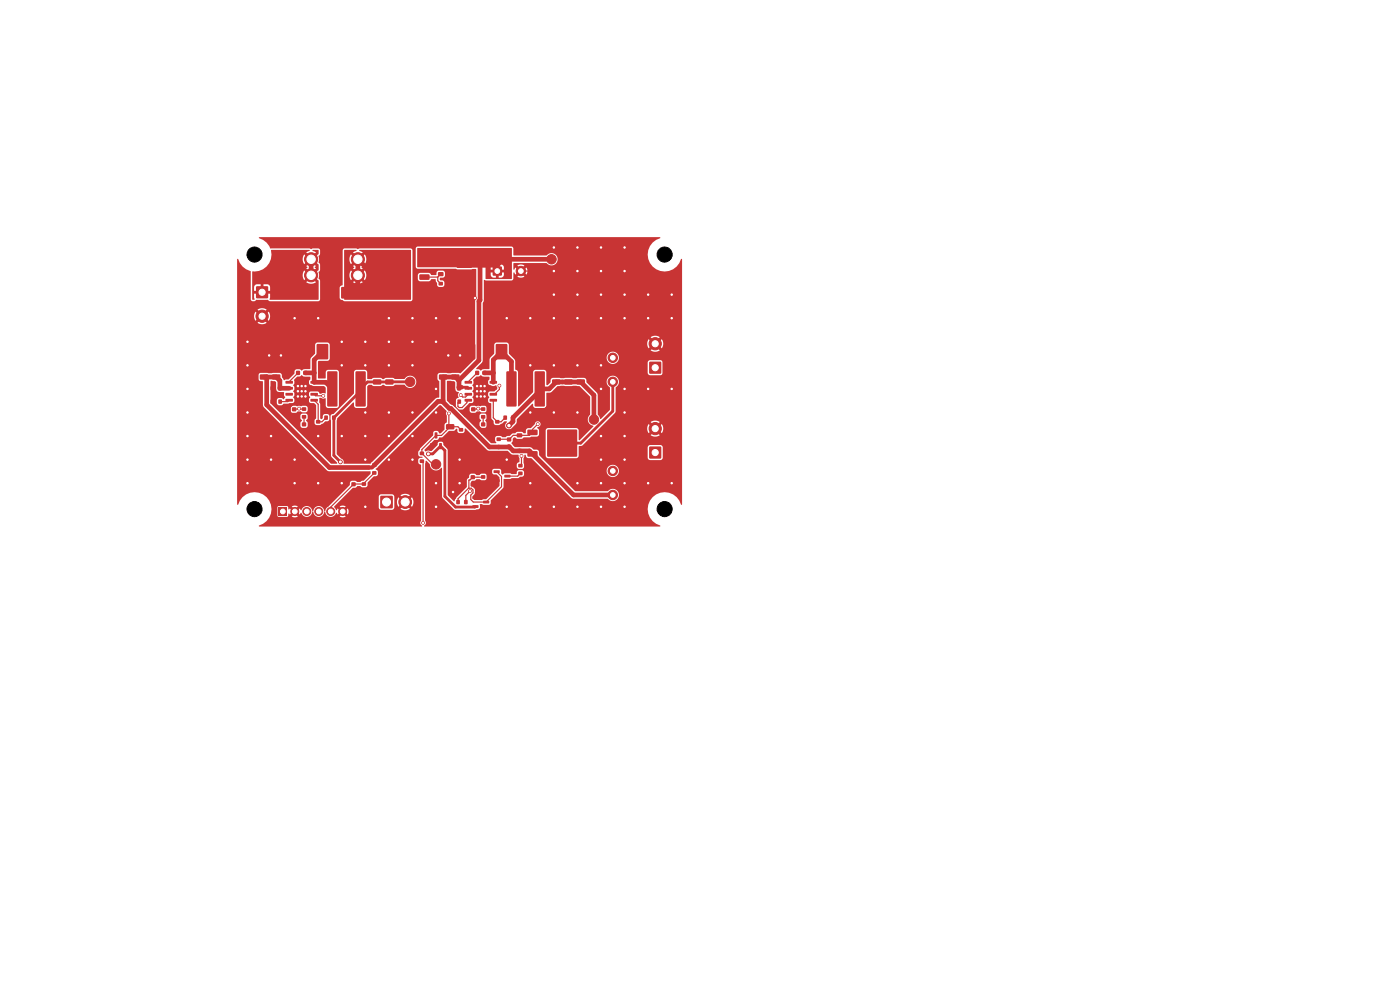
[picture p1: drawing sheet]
<svg xmlns="http://www.w3.org/2000/svg" width="297mm" height="210mm" viewBox="0 0 297 210" stroke-linecap="round" stroke-linejoin="round" font-family="sans-serif">
<g fill="#c83434">
<path d="M102.1 89.6h.8v.8h-.8z"/>
<path d="M102.1 91.2h.8v.8h-.8z"/>
<path d="M89.1 97.5h.8v.7h-.8z"/>
<path d="M89.1 95.8h.8v.7h-.8z"/>
</g>
<circle cx="126" cy="89" r="1" fill="#c83434" stroke="#c83434" stroke-width=".21"/>
<g fill="#c83434">
<path d="M69.5 78.8h1.8l.3 .1v7.1l-.2 .2-1.8 .1-.2-.2z"/>
<path d="M75.5 78.8h1.8l.3 .1v7.1l-.2 .2-1.8 .1-.2-.2z"/>
<path d="M102.1 86.4h.8v.7h-.8z"/>
<path d="M102.1 88.1h.8v.7h-.8z"/>
<path d="M93 54.5h1v.7h-1z"/>
<path d="M93 57.8h1v.7h-1z"/>
<path d="M64.1 86.4h.8v.7h-.8z"/>
<path d="M64.1 88.1h.8v.7h-.8z"/>
<path d="M79 98.3h.8v.7h-.8z"/>
<path d="M79 100h.8v.7h-.8z"/>
<path d="M54.4 60.8h2.4v2.4h-2.4z"/>
</g>
<g fill="#c83434" stroke="#c83434" stroke-width=".21">
<circle cx="55.6" cy="67.1" r="1.3"/>
<circle cx="130" cy="81" r="1"/>
<circle cx="130" cy="75.9" r="1"/>
</g>
<g fill="#c83434">
<path d="M109.7 95.3h1v.7h-1z"/>
<path d="M109.7 92h1v.7h-1z"/>
<path d="M111.9 91.2l2-.1 .2 .3-.1 .8-.2 .1h-1.8l-.1-.2z"/>
<path d="M116.1 91.2h6.3v5.6h-6.3z"/>
<path d="M111.9 95.8l2-.1 .2 .2-.1 .8-.2 .2h-1.8l-.1-.3z"/>
<path d="M107.5 78.8h1.8l.3 .1v7.1l-.2 .2-1.7 .1-.3-.2z"/>
<path d="M113.5 78.8h1.9l.2 .1v7.1l-.2 .2-1.8 .1-.2-.2z"/>
<path d="M117.2 80.5h1.5l.2 .2v.7l-.3 .2h-1.3l-.2-.2z"/>
<path d="M117.2 83.5l1.5-.1 .2 .3v.7l-.3 .2-1.3-.1-.2-.2z"/>
<path d="M137.8 76.8h2.4v2.4h-2.4z"/>
</g>
<circle cx="139" cy="72.9" r="1.3" fill="#c83434" stroke="#c83434" stroke-width=".21"/>
<g fill="#c83434">
<path d="M97.4 90.8h.8v.7h-.8z"/>
<path d="M97.4 92.5h.8v.7h-.8z"/>
</g>
<g fill="#c83434" stroke="#c83434" stroke-width=".21">
<circle cx="92.5" cy="98.5" r="1"/>
<circle cx="130" cy="105" r="1"/>
<circle cx="130" cy="99.9" r="1"/>
</g>
<g fill="#c83434">
<path d="M67.1 89.1h.8v.7h-.8z"/>
<path d="M67.1 90.8h.8v.7h-.8z"/>
<path d="M100 86.4h.8v.8h-.8z"/>
<path d="M100 88h.8v.8h-.8z"/>
<path d="M72.4 60.9h3.2v2.4h-3.2z"/>
<path d="M72.4 67.7h3.2v2.4h-3.2z"/>
<path d="M67.2 73h2.4v3.2h-2.4z"/>
<path d="M60.4 73h2.4v3.2h-2.4z"/>
<path d="M95.8 79.5l1.5-.1 .2 .3v.7l-.2 .2-1.4-.1-.2-.2z"/>
<path d="M95.8 76.5h1.5l.2 .2v.7l-.2 .2h-1.4l-.2-.2z"/>
<path d="M57.8 79.5l1.5-.1 .2 .3v.7l-.3 .2-1.3-.1-.2-.2z"/>
<path d="M57.8 76.5h1.5l.2 .2v.7l-.3 .2h-1.3l-.2-.2z"/>
<path d="M97 82h.8v.8h-.8z"/>
<path d="M95.4 82h.8v.8h-.8z"/>
<path d="M100.2 105.3h1.2l.1 .5h-1.2z"/>
<path d="M100.2 107.2h1.2l.1 .5h-1.2z"/>
<path d="M102.5 106.2h1.2l.1 .5-1.2 .1z"/>
<path d="M91.3 94l.5 .1v1.2l-.5-.1z"/>
<path d="M93.2 94l.5 .1v1.2l-.5-.1z"/>
<path d="M92.2 91.7l.6 .1-.1 1.2-.5-.1z"/>
<path d="M62 86.4h.8v.8h-.8z"/>
<path d="M62 88h.8v.8h-.8z"/>
<path d="M97.1 84.8h.7v.8h-.7z"/>
<path d="M95.4 84.8h.7v.8h-.7z"/>
<path d="M64.1 89.6h.8v.8h-.8z"/>
<path d="M64.1 91.2h.8v.8h-.8z"/>
<path d="M59.1 84.8h.7v.8h-.7z"/>
<path d="M57.4 84.8h.7v.8h-.7z"/>
<path d="M89 58.3l2-.1 .1 .2v.8l-.2 .2h-1.8l-.2-.3z"/>
<path d="M80.6 53.7h6.3v5.6h-6.3z"/>
<path d="M89 53.7l2-.1 .1 .3v.8l-.2 .1h-1.8l-.2-.2z"/>
<path d="M70.5 88.2h.7v.8h-.7z"/>
<path d="M68.8 88.2h.7v.8h-.7z"/>
<path d="M74.6 102.3h.8v.8h-.8z"/>
<path d="M74.6 103.9h.8v.8h-.8z"/>
<path d="M76.8 102.3h.8v.7h-.8z"/>
<path d="M76.8 104h.8v.7h-.8z"/>
<path d="M102.1 100.8h.8v.7h-.8z"/>
<path d="M102.1 102.5h.8v.7h-.8z"/>
<path d="M55.2 79.5l1.5-.1 .2 .3v.7l-.2 .2-1.4-.1-.2-.2z"/>
<path d="M55.2 76.5h1.5l.2 .2v.7l-.2 .2h-1.4l-.2-.2z"/>
<path d="M108.5 88.2h.7v.8h-.7z"/>
<path d="M106.8 88.2h.7v.8h-.7z"/>
<path d="M79.2 80.5h1.5l.2 .2v.7l-.3 .2h-1.3l-.2-.2z"/>
<path d="M79.2 83.5l1.5-.1 .2 .3v.7l-.3 .2-1.3-.1-.2-.2z"/>
</g>
<g fill="#c83434" stroke="#c83434" stroke-width=".21">
<circle cx="66" cy="55" r="1.39"/>
<circle cx="66" cy="58.4" r="1.39"/>
<circle cx="75.9" cy="55" r="1.39"/>
<circle cx="75.9" cy="58.4" r="1.39"/>
</g>
<g fill="#c83434">
<path d="M110 100.1h.8v.7h-.8z"/>
<path d="M110 98.4h.8v.7h-.8z"/>
<path d="M96.9 54.4h3.2v2.4h-3.2z"/>
<path d="M96.9 61.2h3.2v2.4h-3.2z"/>
</g>
<circle cx="117" cy="55" r="1" fill="#c83434" stroke="#c83434" stroke-width=".21"/>
<path d="M80.7 105.2h2.6v2.6h-2.6z" fill="#c83434"/>
<circle cx="86" cy="106.5" r="1.35" fill="#c83434" stroke="#c83434" stroke-width=".21"/>
<g fill="#c83434">
<path d="M119.8 80.5h1.5l.2 .2v.7l-.3 .2h-1.3l-.2-.2z"/>
<path d="M119.8 83.5l1.5-.1 .2 .3v.7l-.3 .2-1.3-.1-.2-.2z"/>
<path d="M104.7 99.8h1.2l.1 .5h-1.2z"/>
<path d="M104.7 101.7h1.2l.1 .5h-1.2z"/>
<path d="M107 100.7h1.2l.1 .5-1.2 .1z"/>
<path d="M122.4 80.5h1.5l.2 .2v.7l-.2 .2h-1.4l-.2-.2z"/>
<path d="M122.4 83.5l1.5-.1 .2 .3v.7l-.2 .2-1.4-.1-.2-.2z"/>
<path d="M104.6 56.6h1.8v1.8h-1.8z"/>
</g>
<circle cx="110.5" cy="57.5" r="1" fill="#c83434" stroke="#c83434" stroke-width=".21"/>
<g fill="#c83434">
<path d="M59 82h.8v.8h-.8z"/>
<path d="M57.4 82h.8v.8h-.8z"/>
<path d="M60.6 80.8h1.5v.5l-1.5 .1z"/>
<path d="M60.6 82.1h1.5v.5l-1.5 .1z"/>
<path d="M60.6 83.4l1.5-.1v.5l-1.5 .1z"/>
<path d="M60.6 84.6h1.5v.5l-1.5 .1z"/>
<path d="M65.9 84.6h1.5v.5l-1.5 .1z"/>
<path d="M65.9 83.4l1.5-.1v.5l-1.5 .1z"/>
<path d="M65.9 82.1h1.5v.5l-1.5 .1z"/>
<path d="M65.9 80.8h1.5v.5l-1.5 .1z"/>
<path d="M62.6 81.3h2.8v3.4h-2.8z"/>
<path d="M107.6 94.4h.8v.8h-.8z"/>
<path d="M107.6 92.8h.8v.8h-.8z"/>
<path d="M93.2 79.5l1.5-.1 .2 .3v.7l-.2 .2-1.4-.1-.2-.2z"/>
<path d="M93.2 76.5h1.5l.2 .2v.7l-.2 .2h-1.4l-.2-.2z"/>
<path d="M105.1 89.1h.8v.7h-.8z"/>
<path d="M105.1 90.8h.8v.7h-.8z"/>
<path d="M62.8 78.7h.8v.8h-.8z"/>
<path d="M64.4 78.7h.8v.8h-.8z"/>
<path d="M99.9 100.8h.8v.8h-.8z"/>
<path d="M99.9 102.4h.8v.8h-.8z"/>
<path d="M105.2 73h2.4v3.2h-2.4z"/>
<path d="M98.4 73h2.4v3.2h-2.4z"/>
<path d="M59.2 107.7h1.7v1.7h-1.7z"/>
</g>
<g fill="#c83434" stroke="#c83434" stroke-width=".21">
<circle cx="62.5" cy="108.5" r=".85"/>
<circle cx="65.1" cy="108.5" r=".85"/>
<circle cx="67.6" cy="108.5" r=".85"/>
<circle cx="70.2" cy="108.5" r=".85"/>
<circle cx="72.7" cy="108.5" r=".85"/>
</g>
<g fill="#c83434">
<path d="M98.6 80.8h1.5v.5l-1.5 .1z"/>
<path d="M98.6 82.1h1.5v.5l-1.5 .1z"/>
<path d="M98.6 83.4l1.5-.1v.5l-1.5 .1z"/>
<path d="M98.6 84.6h1.5v.5l-1.5 .1z"/>
<path d="M103.9 84.6h1.5v.5l-1.5 .1z"/>
<path d="M103.9 83.4l1.5-.1v.5l-1.5 .1z"/>
<path d="M103.9 82.1h1.5v.5l-1.5 .1z"/>
<path d="M103.9 80.8h1.5v.5l-1.5 .1z"/>
<path d="M100.6 81.3h2.8v3.4h-2.8z"/>
</g>
<circle cx="87" cy="81" r="1" fill="#c83434" stroke="#c83434" stroke-width=".21"/>
<g fill="#c83434">
<path d="M100.8 78.7h.8v.8h-.8z"/>
<path d="M102.4 78.7h.8v.8h-.8z"/>
<path d="M137.8 94.8h2.4v2.4h-2.4z"/>
</g>
<circle cx="139" cy="90.9" r="1.3" fill="#c83434" stroke="#c83434" stroke-width=".21"/>
<g fill="#c83434">
<path d="M94.7 90h1.5l.2 .2v.7l-.2 .2h-1.4l-.2-.2z"/>
<path d="M94.7 93l1.5-.1 .2 .3v.7l-.2 .2-1.4-.1-.2-.2z"/>
<path d="M93.1 59.8h.8v.7h-.8z"/>
<path d="M93.1 61.5h.8v.7h-.8z"/>
<path d="M105.4 92.8h.8v.7h-.8z"/>
<path d="M105.4 94.5h.8v.7h-.8z"/>
<path d="M81.8 80.5h1.5l.2 .2v.7l-.3 .2h-1.3l-.2-.2z"/>
<path d="M81.8 83.5l1.5-.1 .2 .3v.7l-.3 .2-1.3-.1-.2-.2z"/>
</g>
<circle cx="117" cy="60" r="1" fill="#c83434" stroke="#c83434" stroke-width=".21"/>
<g fill="#c83434">
<path d="M98.5 106.1h.7v.8h-.7z"/>
<path d="M96.8 106.1h.7v.8h-.7z"/>
</g>
<g fill="#c83434" stroke="#c83434" stroke-width=".21">
<circle cx="127.5" cy="52.5" r=".3"/>
<circle cx="122.5" cy="67.5" r=".3"/>
<circle cx="117.5" cy="107.5" r=".3"/>
<circle cx="92.5" cy="87.5" r=".3"/>
<circle cx="82.5" cy="87.5" r=".3"/>
<circle cx="112.5" cy="102.5" r=".3"/>
<circle cx="122.5" cy="52.5" r=".3"/>
<circle cx="107.5" cy="97.5" r=".3"/>
<circle cx="122.5" cy="62.5" r=".3"/>
<circle cx="137.5" cy="102.5" r=".3"/>
<circle cx="101.2" cy="83" r=".3"/>
<circle cx="101.2" cy="84.1" r=".3"/>
<circle cx="122.5" cy="87.5" r=".3"/>
<circle cx="132.5" cy="97.5" r=".3"/>
<circle cx="63.2" cy="83" r=".3"/>
<circle cx="127.5" cy="82.5" r=".3"/>
<circle cx="87.5" cy="72.5" r=".3"/>
<circle cx="100.8" cy="63.2" r=".3"/>
<circle cx="72.5" cy="72.5" r=".3"/>
<circle cx="132.5" cy="102.5" r=".3"/>
<circle cx="122.5" cy="107.5" r=".3"/>
<circle cx="62.5" cy="102.5" r=".3"/>
<circle cx="67.5" cy="92.5" r=".3"/>
<circle cx="97.5" cy="102.5" r=".3"/>
<circle cx="82.5" cy="72.5" r=".3"/>
<circle cx="77.5" cy="72.5" r=".3"/>
<circle cx="122.5" cy="57.5" r=".3"/>
<circle cx="127.5" cy="97.5" r=".3"/>
<circle cx="72.5" cy="92.5" r=".3"/>
<circle cx="52.5" cy="82.5" r=".3"/>
<circle cx="77.5" cy="92.5" r=".3"/>
<circle cx="132.5" cy="92.5" r=".3"/>
<circle cx="63.2" cy="84.1" r=".3"/>
<circle cx="52.5" cy="87.5" r=".3"/>
<circle cx="64.8" cy="81.9" r=".3"/>
<circle cx="132.5" cy="87.5" r=".3"/>
<circle cx="132.5" cy="57.5" r=".3"/>
<circle cx="102" cy="81.9" r=".3"/>
<circle cx="67.5" cy="102.5" r=".3"/>
<circle cx="127.5" cy="62.5" r=".3"/>
<circle cx="57.1" cy="75.4" r=".3"/>
<circle cx="137.5" cy="82.5" r=".3"/>
<circle cx="87.5" cy="97.5" r=".3"/>
<circle cx="137.5" cy="67.5" r=".3"/>
<circle cx="57.5" cy="92.5" r=".3"/>
<circle cx="117.5" cy="52.5" r=".3"/>
<circle cx="102.8" cy="84.1" r=".3"/>
<circle cx="52.5" cy="92.5" r=".3"/>
<circle cx="102" cy="83" r=".3"/>
<circle cx="64" cy="83" r=".3"/>
<circle cx="102" cy="84.1" r=".3"/>
<circle cx="112.5" cy="67.5" r=".3"/>
<circle cx="142.5" cy="67.5" r=".3"/>
<circle cx="64.8" cy="83" r=".3"/>
<circle cx="132.5" cy="67.5" r=".3"/>
<circle cx="64.8" cy="84.1" r=".3"/>
<circle cx="63.2" cy="81.9" r=".3"/>
<circle cx="127.5" cy="67.5" r=".3"/>
<circle cx="92.5" cy="82.5" r=".3"/>
<circle cx="122.5" cy="77.5" r=".3"/>
<circle cx="117.5" cy="77.5" r=".3"/>
<circle cx="87.5" cy="92.5" r=".3"/>
<circle cx="57.5" cy="97.5" r=".3"/>
<circle cx="107.5" cy="107.5" r=".3"/>
<circle cx="127.5" cy="107.5" r=".3"/>
<circle cx="77.5" cy="97.5" r=".3"/>
<circle cx="95.1" cy="75.4" r=".3"/>
<circle cx="92.5" cy="72.5" r=".3"/>
<circle cx="72.5" cy="102.5" r=".3"/>
<circle cx="117.5" cy="62.5" r=".3"/>
<circle cx="107.5" cy="67.5" r=".3"/>
<circle cx="52.5" cy="97.5" r=".3"/>
<circle cx="132.5" cy="82.5" r=".3"/>
<circle cx="132.5" cy="62.5" r=".3"/>
<circle cx="52.5" cy="77.5" r=".3"/>
<circle cx="127.5" cy="92.5" r=".3"/>
<circle cx="112.5" cy="77.5" r=".3"/>
<circle cx="72.5" cy="77.5" r=".3"/>
<circle cx="102.8" cy="81.9" r=".3"/>
<circle cx="127.5" cy="57.5" r=".3"/>
<circle cx="59.6" cy="75.4" r=".3"/>
<circle cx="82.5" cy="97.5" r=".3"/>
<circle cx="96.1" cy="104.4" r=".3"/>
<circle cx="64" cy="81.9" r=".3"/>
<circle cx="52.5" cy="102.5" r=".3"/>
<circle cx="142.5" cy="102.5" r=".3"/>
<circle cx="142.5" cy="82.5" r=".3"/>
<circle cx="82.5" cy="92.5" r=".3"/>
<circle cx="142.5" cy="62.5" r=".3"/>
<circle cx="132.5" cy="107.5" r=".3"/>
<circle cx="92.5" cy="102.5" r=".3"/>
<circle cx="62.5" cy="97.5" r=".3"/>
<circle cx="64" cy="84.1" r=".3"/>
<circle cx="77.5" cy="87.5" r=".3"/>
<circle cx="102.8" cy="83" r=".3"/>
<circle cx="101.2" cy="81.9" r=".3"/>
<circle cx="97.6" cy="75.4" r=".3"/>
<circle cx="127.5" cy="102.5" r=".3"/>
<circle cx="92.5" cy="107.5" r=".3"/>
<circle cx="122.5" cy="102.5" r=".3"/>
<circle cx="52.5" cy="72.5" r=".3"/>
<circle cx="117.5" cy="67.5" r=".3"/>
<circle cx="77.5" cy="77.5" r=".3"/>
<circle cx="77.5" cy="107.5" r=".3"/>
<circle cx="132.5" cy="52.5" r=".3"/>
<circle cx="82.5" cy="67.5" r=".3"/>
<circle cx="87.5" cy="67.5" r=".3"/>
<circle cx="97.5" cy="67.5" r=".3"/>
<circle cx="67.5" cy="67.5" r=".3"/>
<circle cx="82.5" cy="77.5" r=".3"/>
<circle cx="117.5" cy="87.5" r=".3"/>
<circle cx="117.5" cy="57.5" r=".3"/>
<circle cx="92.5" cy="67.5" r=".3"/>
<circle cx="97.5" cy="97.5" r=".3"/>
<circle cx="62.5" cy="67.5" r=".3"/>
<circle cx="127.5" cy="77.5" r=".3"/>
<circle cx="137.5" cy="62.5" r=".3"/>
<circle cx="87.5" cy="77.5" r=".3"/>
<circle cx="112.5" cy="87.5" r=".3"/>
<circle cx="87.5" cy="87.5" r=".3"/>
<circle cx="112.5" cy="107.5" r=".3"/>
<circle cx="89.8" cy="110.9" r=".3"/>
<circle cx="97.7" cy="83.8" r=".3"/>
<circle cx="95.2" cy="87.7" r=".3"/>
<circle cx="108" cy="90.3" r=".5"/>
<circle cx="72.2" cy="98" r=".4"/>
<circle cx="90.9" cy="96.3" r=".4"/>
<circle cx="105.9" cy="81.8" r=".3"/>
<circle cx="101.5" cy="86.7" r=".3"/>
<circle cx="68.6" cy="84" r=".3"/>
<circle cx="63.5" cy="86.7" r=".3"/>
<circle cx="110.6" cy="96.7" r=".3"/>
<circle cx="114.1" cy="90" r=".3"/>
<circle cx="99.7" cy="104.2" r=".3"/>
</g>
<g fill="none" stroke="#c83434" stroke-width=".25">
<path d="M90 58.8h2.9M92.9 58.8v.7l.6 .7M93.5 58.2l-.6 .6M110.5 57.5h4l2.5 2.5M55.6 67.1l1.5 1.5v7.3l-2.4 2.4v22.4l7.8 7.8M63.2 79.1l-1.9 2M74 68.9h-6.7l-5.7 5.7h-1.2l-.8 .8v.6l-1 1M93.5 61.8h4.4l1.4 1.4h1.5M95.1 75.4v.5l-8.1 8.1h-7M98.5 72.6l-.9 .8v2.6l-1 1M98.5 72.6l1.1 1.1v.9M98.5 62.4v10.2"/>
<path d="M101.2 79.1l-1.9 2M139 72.9l1.7 1.7v14.6l-1.7 1.7M57.8 85.1l1.3 1.3h2.5M57.8 82.4v2.8M61.3 84.9l-.2 .3h-1.7M61.6 86.4v1.1l.8 .9v1.1l2.1 2.1 .4-.5h2.6M63.2 81.9v1.1M63.2 84.1v.7l-1.6 1.6M63.5 86.7v.1M64.5 86.8h-2.1M64.5 88.4v1.6M64.8 83v1.1"/>
<path d="M64.8 81.9l.5 .5h1.4M66.7 83.6l.3 .4h1.6M66.7 84.9l.8 .9v3.7h.8l.9-.9M89.5 97.8l.3 .3v12.8M91.6 94.6l1.1-1.1h4.4l.7-.7 5.6 5.6v3.6M95.2 87.7v3.1M95.5 93.5v10.3l.6 .6M95.8 82.4v3.1l2.9 2.9h1.7v.8l2.2 2.2M97.8 91.2l-.7-.7h-1.6l-1.8 1.9h-1.2l-3 2.9v.9l2.3 2.3h.7M99.3 83.6l-.5 .6h-.6l-.5-.4M99.3 84.9l-.2 .3v.2l-1.1 1.1h-.6l-.3-.3v-.7l.3-.3M101.5 86.7v.1"/>
<path d="M102 81.9v1.1M102.5 88.4v1.6M102.5 86.8h-2.1M102.8 83v1.1l.5 .6v6.4M102.8 81.9l.5 .5h1.4M104.7 84.9v3.7l.8 .9h.8l.9-.9M105.9 81.8v.8l-1 1h-.2M110.6 96.7v1.8l-.2 .3M114.1 90l-1.1 1.1v.6l-.7 .7h-3.4l-.9 .8h-2.2M123.2 84h-5.2v.3l-6.9 6.9-8.3-.1-.3 .5M75 104.3h.8M75.8 104.3h1.4"/>
<path d="M75.8 104.3v1.1l-3.1 3.1M79.4 100.3l-2.2 2.4h-2.2l-4.8 4.9v.9M99.7 104.2l-.9 .9v1.4M100.3 102.8l1.1 1.1M101.4 103.9l-.5 .6v1.1M102.5 101.2h-2.2l-.6 .6h-.2v1.8M103.4 102l-2 1.9M103.4 102h2M105.4 100.1l1 1v2.1l-3.3 3.3h-2.7l-.5-.5v-1l.4-.4v-.7l-.3-.3h-.6l-2.2 2.2v.7M110.4 100.4l-.6 .6h-2.2"/>
</g>
<g fill="none" stroke="#c83434" stroke-width="1">
<path d="M66 55v3.4M83.7 56.5h-6.3l-1.5-1.5v5.2l-1.9 1.9M90 54.2h2.9l.6 .7h4.3l1.3 1.4h6.4M101.8 56.3v7.4l-.2 .2v12.5l-4.3 4.3M105.5 56.3v1.2M117 55h-10.3l-1.2 1.3M56 80h2.6l.8 .8v1.6h1.9M56.6 80v5.9l13.3 13.3h8.4M64.8 79.1h1.9M68.4 74.6l-1.7 1.8v4.7h2.4l1.4 1.4M102.8 79.1h1.9M93.8 85.2l1.5 1.5h.4l8.1 8.1h4.2l.9 .9h3.4l9.4 9.3h8.3"/>
<path d="M93.8 85.2h-.9l-13.5 13.5M97.3 80.7l.1 1.7M97.3 80.7l-.7-.7h-2.6v5l-.2 .2M97.4 82.1h.5M104.7 81.1v-4.7l1.7-1.8 2.1 2.1v5.8M126 89v-5.2l-2.8-2.8h-5.2l-1.5 1.5h-2l-.1 .1v.5l-5.6 5.5v.8l-.8 .9"/>
</g>
<path d="M87 81h-9l-1.8 1.8v.5l-5.4 5.3v8l1.4 1.4M90.9 96.3h.9l1.7-1.7 .9 1v9.7l2.3 2.3h4l.2-.1M97.9 82.1h1.2l.2 .3M130 81v6.2l-6.8 6.8h-3.9" fill="none" stroke="#c83434" stroke-width=".6"/>
<path d="M79.4 98.7l-.5 .5h-.6" fill="none" stroke="#c83434" stroke-width=".8"/>
<g fill="#c83434">
<path d="M57.5 53l8.2 .1-.7 .4 .6 .7-.4 .4-.7-.6a1.78 1.78 0 0 0 0 2l.7-.6 .4 .4-.6 .7 .2 .2-.2 .2 .6 .7-.4 .4-.7-.6a1.78 1.78 0 0 0 0 2l.7-.6 .4 .4-.6 .7a1.78 1.78 0 0 0 2 0l-.6-.7 .4-.4 .8 .8-.1 4h-10.2l-.1-.1 .1-1.2h-1.1v-.6h1.1l-.1-1.2-.4-.2h-.9v1.1h-.6v-1.1h-.8l-.6 .4v1h1.1v.6h-1.1l.1 1.2-.4 .1-.1-.1v-5.9a3.7 3.7 0 0 0 4-4.6z"/>
<path d="M66.4 55.8l.4-.4 .8 .8v1.1l-.8 .7-.4-.4 .6-.7-.2-.2 .2-.2z"/>
<path d="M66.3 53l1.3 .1v.8l-.8 .7-.4-.4 .6-.7-.7-.3z"/>
<path d="M73 53.1h2.6l-.7 .4 .6 .7-.4 .4-.7-.6a1.79 1.79 0 0 0 .1 2l.6-.6 .4 .4-.6 .7 .3 .2-.3 .2 .6 .7-.4 .4-.7-.6a1.79 1.79 0 0 0 .1 2l.6-.6 .4 .4-.6 .7a1.78 1.78 0 0 0 2.1 0l-.7-.7 .4-.4 .7 .6a1.78 1.78 0 0 0 0-2l-.7 .6-.4-.4 .7-.7-.3-.2 .3-.2-.7-.7 .4-.4 .7 .6a1.78 1.78 0 0 0 0-2l-.7 .6-.4-.4 .7-.7-.8-.4 10.9-.1 .1 10.5-14.1 .1z"/>
<path d="M88.5 52.7l20-.1 .1 6.5-5.5 .1-.1-2.5h-14.4h15.5v.5h1v.6h-1l.1 .9 .4 .2h.6v-1h.6v1h.5l.5-.2 .1-.4v-.5h-1v-.6h1v-.7l-.5-.4h-.6v1h-.6v-1h-.7l-.4 .6h-15.5z"/>
<path d="M54.9 50.3h85.1v.2a3.6 3.6 0 0 0-2.5 2.6 3.6 3.6 0 0 0 2.6 4.4 3.6 3.6 0 0 0 4.4-2.6l.2 .1v52h-.2a3.5 3.5 0 0 0-2.6-2.5 3.6 3.6 0 0 0-4.4 2.6 3.6 3.6 0 0 0 2.6 4.4l-.1 .2h-49.9l-.2-.1a.77 .77 0 0 0 .3-1.2v-12l.1-.6 .9 .7a1.4 1.4 0 0 0 1 1.3 1.4 1.4 0 0 0 1.5-.6l.1 6.3 2.5 2.5 .3 .2h4.2l.9-.3 .1-1 .8 .2h1.3l.2-.4v-.6l2.7-2.7 .1-1.8 3-.2 .4-.3 .7-.1 .2-.3-.2-.8-1-.2a.58 .58 0 0 0-.4 .8l-1 .1-.4-.2h-1.1l-.5 .3-.3-.3v-.6l-.2-.3-1.3-.1-.3 .2-.1 .2 .1 .7 .9 .2 .6 .6v1.8l-2.8 2.8-1 .2h-1.5l-.4-.3v-.6l.5-.6v-.7l-.6-.7-.3-.1v-.8l.3-.3h.5l.4-.3h.7l.4 .2 .8-.1 .3-.3-.1-.8-.3-.2h-.7l-.5 .3h-.6l-.4-.3h-.7a.6 .6 0 0 0-.5 .8l-.5 .5v1.6l-2.2 2.1-.4 .8h-.1l-1.3-1.3-.1-9.7-.8-.9-.2-.6-.7-.1-.3 .2-.1 .5-1.2 1.3-.8-.1-.5 .2-.2-.4 2-2 .8-.1 .2-.5 .8-.1 1.3-1.3h1.1l.6-.4 .2 .6 .2 .2 .9 .1 .3-.3 .2-.7 4.8 4.6 4.2 .1 .9 .8 1.4 .1 .2 1.5-.4 .2-.2 .3v.6l.3 .3 .9 .1 .3-.3v-2l.1-.6a.17 .17 0 0 1 .2-.1 .17 .17 0 0 1 .2 .2l.2 .4 1 .1 8.5 8.5 7.6 .1 .4 .3a1.32 1.32 0 0 0 1.8-.4 1.32 1.32 0 0 0-.4-1.8 1.32 1.32 0 0 0-1.8 .3h-6.9l-4.4-4.4h11.1a1.3 1.3 0 0 0 1.8 1.3 1.3 1.3 0 0 0 .3-2.2 1.3 1.3 0 0 0-2.1 .7v.2h-11.1l-3.2-3.2-.1-.8-.2-.4h-.9l-.8-.6h-3.2l-.7-.7 .3-.5v-.5l.3-.3 .6 .3h.9l.5-.3 3-.2 .2-.4 .1-.9-.4-.6a.64 .64 0 0 0 .7-.6 .64 .64 0 0 0-.6-.7 .64 .64 0 0 0-.7 .6l-.8 .8-.9 .2-.2 .9h-.4l-.4-.3h-.9l-.5 .3-.6 .1-.6 .5h-.5l-.4 .2h-.6l-.4-.2h-.8l-.4 .4v.6l.3 .5h-1.2l-5.8-5.8h3.4v.5l.4 .5-.4 .5 .1 .8 .3 .3h.7l.3-.2 .2-.3v-.6l-.4-.5 .4-.5-.2-.8-1-.2-.4 .5h-3.4l-1.1-1.2 1-.1 .3-.3h1.1l.1 .7 .3 .3h.8l.4-.3h.6l.4 .2 .9-.2 .2-.8-.4-.4-1.8 .1-1-.1-.3 .1-.2 .4h-1.1l1-1.1h.6l.3-.2v-.6l-.2-.4 .2-.4v-.5l-.2-.4 .2-.4 .1-.4-.3-.5 .2-.4v-.7l.6-.7h.6l.4-.3 .4 .3h1.4v.6l-.2 .4v.4l.2 .3 .3 .1a1.12 1.12 0 0 0 1.2 .1l.2 .6-.5 .6h-1.1l-.3 .4v.5l.2 .4-.2 .4v.4l.2 .4 .4 .1 .1 3.2 .4 .5 .1 .6 .3 .3 .9-.1 1-.7h.5l.1 .1a.82 .82 0 0 0-.3 1.3 .82 .82 0 0 0 1.3 0l.9-1 .2-.9 3.2-3.2h.2l.1 .6 .3 .2 1.9 .1 .3-.2 .2-.4v-2.6l1-.2 1.4-1.3 3.9-.1 .8 .1 2.2 2.3v3.7a1.36 1.36 0 0 0 .3 2.3l.3 .1 .1 .2-3 2.9-.1-.1-.1-2.1-.4-.4-6.3 .1-.2 .4v5.6l.5 .3h6l.4-.4 .1-1.9h14.6v2.2l.2 .3 .3 .2 2.4-.1 .3-.4v-2.2l-.4-.5h-2.4l-.4 .5h-14.6v-.3l.8-.1 3.6-3.7h10.1l.3 1.1 .7-.7 .4 .3-.7 .8a1.69 1.69 0 0 0 2 0l-.7-.8 .4-.3 .7 .7 .3-.6-.1-.9-.2-.5-.7 .7h-.1l-.3-.4 .7-.7-.9-.3-1.1 .3 .7 .7-.3 .4h-.1l-.7-.7-.3 .9h-10.1l3.4-3.4 .1-5.3a1.3 1.3 0 0 0 .3-1.9 1.3 1.3 0 0 0-2 0 1.3 1.3 0 0 0 .3 1.9l.1 4.8-2 2-.6-1v-4.3l-2.4-2.5v-.5l-.3-.4h-6.9l-.3 .2-.1 .7-.8 .6-.1-2.7-.2-.4-.3-.2-1.9 .1-.4 .5v4.2l-3.1 3-.1-.1v-7.2l-.6-.6v-1.8l-.6-.7h20v.2a1.31 1.31 0 0 0 .8 1.1l.6 .1 .7-.3h6.6v2.2l.3 .4 2.4 .1 .5-.4v-2.4l-.4-.4h-2.4l-.4 .5h-6.6a1.3 1.3 0 0 0-.2-2.2 1.3 1.3 0 0 0-1.9 1.1h-20l-.7-.8v-1.8l-.2-.4h29.5l.3 1.1 .7-.7 .4 .3-.7 .8a1.69 1.69 0 0 0 2 0l-.7-.8 .4-.3 .7 .7 .3-.6-.1-.9-.2-.5-.7 .7h-.1l-.3-.4 .7-.7-.9-.3-1.1 .3 .7 .7-.3 .4h-.1l-.7-.7-.3 .9h-29.5l-.4-.2h-2l-.5 .5-.1 1.9-.9 1.1-.1 2.2h-1.4l-.4 .3-.4-.3h-.5v-.2l1.1-1.2 .2-.4v-12.2l.2-.6 .1-4.3 5.9 .1 .3-.3v-1.4a.34 .34 0 0 1 .4 .5l.6-.6h.2l.2 .4-.5 .6a1.38 1.38 0 0 0 1.5 0l-.6-.6v-.2l.4-.2 .6 .5a1.4 1.4 0 0 0 0-1.5l-.6 .6h-.2l-.2-.4 .6-.6-.2-.1a1.38 1.38 0 0 0-1.4 .1l.6 .6v.2l-.4 .2-.6-.6-.2 .5h-.2v-1.3l.1-.1h6.9l.5 .4a1.32 1.32 0 0 0 1.7-.6 1.32 1.32 0 0 0-.4-1.8 1.32 1.32 0 0 0-1.8 .4h-6.9l-.1-.1v-1.5l-.4-.3h-19.9l-.3 .1-.1 .3v3.9l.3 .4 12.5 .1v6.2l-.2 .5v12.3l-3.1 3.1-4.4-.1-.3 .2-.2 .2v.8l.4 .6v3.4l-.8 .2-13.8 13.8-5.6 .1-.1-.1a.76 .76 0 0 0-.6-1l-.9-1v-7.1l.2-.5 3.3-3.3h.2l.1 .9 .3 .2 1.9 .1 .3-.2 .2-.4v-4l.3-.4h.6l.5 .3h1.5l.4-.3 .6 .3h1.5l.5-.3h2l.5 .5a1.32 1.32 0 0 0 1.8-.5 1.32 1.32 0 0 0-.5-1.8 1.32 1.32 0 0 0-1.8 .6h-2l-.4-.2-1.5-.1-.7 .3-.4-.2-1.5-.1-.5 .3h-.8l-.1-1.5-.3-.4-2-.1-.3 .2-.2 .4v4.5l-4.3 4.3-.4 .1-.3 .3 .1 8.5 1.3 1.5-.1 .2h-1.1l-10.3-10.2h3.7v.5l.4 .5-.4 .5 .1 .8 .3 .3h.7l.3-.2 .2-.3v-.6l-.4-.5 .4-.5-.2-.8-1-.2-.4 .5h-3.7l-1.6-1.6h3.2l.1 .7 .3 .3h.8l.4-.3 1.6 .2 .5-.4-.2-.9-.3-.1-1.7 .1-1-.1-.3 .1-.2 .4h-3.2l-1-1.1v-4.7l.9 .1 .2 .2 .1 1.3 .2 .6 1.5 .3v.6l.2 .4-.3 .4-.5-.3h-.6l-.4 .4 .2 1 .8 .2 .5-.4 1.9-.1 .3-.2v-.6l-.2-.4 .3-.5-.1-.4-.2-.4 .3-.4-.1-.5-.2-.4 .2-.4v-.8l.6-.6h.6l.4-.3 .4 .3h1.4v.6l-.2 .4-.1 .4 .3 .3 .8 .3h2.1l.4 .4-.1 1.2-.5-.1-.6 .1-.5-.5h-1.5l-.3 .4v.5l.2 .4-.2 .4v.6l.3 .2h.7l.5 .5v2.7l-.4 .5 .1 .7 .3 .3h.8l1.1-.8 .7-.2 .2-1-.4-.4-.8 .1-.2 .3-.1 .5-.2 .2-.3-.1v-3.1l-.2-.4v-.8l.1-.1 .7 .2 .6-.1v1.6l.3 .4 2 .1 .4-.3 .1-7.4-.4-.4h-2l-.4 .4v1.4h-1.6v-3.5l.1-.2 1.9-.1 .4-.2 .1-3.1-.2-.4-.4-.2h-2l-.4 .2-.2 .4v1.8l-.9 1.1-.1 2.2h-1.4l-.4 .3-.4-.3-.9 .1-.2 .3-.1 .6-1.2 1.2-1 .2-.4-.7-.1-.6-.3-.3h-4.1l-.4 .3v1.2l.2 .2 .7 .2v5l.2 .4 13.4 13.4 .4 .2h8.8v.5l-1.5 1.5-.7 .2h-.6l-.5-.2-.9 .1-.2 .8-4.9 4.9-.3 .7-.3-.3a1.18 1.18 0 0 0-1.2-.8 1.18 1.18 0 0 0-1.1 1.1l-.2-.1v-.3a1.18 1.18 0 0 0-1.2-.8 1.18 1.18 0 0 0-1.1 .9l-.3-.3-.4 .4h-.2l-.3-.4 .5-.5-.6-.2-.7 .2 .5 .5-.4 .4-.5-.4-.3 .1-.1-.4-.2-.2h-1.8l-.2 .2-.1 1.8 .3 .2h1.8l.2-.2 .1-.4 .3 .1 .5-.4 .4 .4-.5 .5 .9 .1 .4-.1-.5-.5 .3-.4 .6 .4 .3-.3a1.23 1.23 0 0 0 1.3 .8 1.23 1.23 0 0 0 1.1-1.1h.1a1.21 1.21 0 0 0 1.2 1.2 1.21 1.21 0 0 0 1.2-1.2h.2a1.25 1.25 0 0 0 1.1 1.1 1.25 1.25 0 0 0 1.3-.8l.2 .3 .5-.4h.2l.2 .4-.4 .5 .5 .2 .7-.2-.4-.5 .3-.4 .6 .4 .1-.1 .1-.6-.2-.5-.5 .4-.4-.3 .4-.6-.1-.1-.6-.1-.5 .2 .4 .5-.4 .4-.5-.4-.1 .3h-.2l-.4-.7 2.1-2.1h7.3v2.2l.3 .5h2.8l.2-.4 .1-1.3h.5l.3 1.1 .6-.6 .4 .3v.2l-.5 .5 .2 .2a1.75 1.75 0 0 0 1.8-.2l-.6-.5v-.2l.4-.3 .6 .6a1.74 1.74 0 0 0 0-2l-.6 .5h-.1l-.3-.3 .6-.6-.3-.2a1.74 1.74 0 0 0-1.7 .2l.5 .6-.4 .4-.6-.6-.3 .9h-.5l-.1-1.1-.5-.5-2.3 .1-.5 .5h-7.3l1.9-1.9h.5l.5-.4h.5l.5 .3 .9-.2 .2-.9 1.3-1.2 .5-.1 .3-.2 .1-.8-.5-.6 13.5-13.4h.3l1.3 1.3-.2 .5 .2 .4v1.3l-.5 .6v1l-.9 .8h-.3l-.4-.5-.7 .1-.1 .9-2.7 2.7-.5 .8 .2 .8 .8 .3-.7 .2-.3 .4 .1 .7 .5 .4v11.7a.82 .82 0 0 0 .3 1.2l-34.6 .1v-.2a3.6 3.6 0 0 0 1.5-6.1 3.6 3.6 0 0 0-6 1.7l-.2-.1v-40h3.6l.3 1.1 .7-.7 .4 .3-.6 .8a1.7 1.7 0 0 0 1.9 0l-.7-.8 .4-.3 .7 .7 .3-1.1-.3-.9-.7 .7-.4-.3 .7-.8-.2-.1a1.69 1.69 0 0 0-1.8 .1l.7 .7-.3 .4-.8-.7-.3 .9h-3.6v-12l.2-.1a4 4 0 0 0 2.7 2.7v5.9l.3 .4h.5l.4-.3h2.4l.5 .3h10.2l.4-.4v-2.4h4.1v2a.85 .85 0 0 0 .8 .7l.3 .1h14.1l.3-.4v-5.1h1.1l.1 .9 .4 .4h1.9l.5-.5h.9l.5 1.5 .9 .2 .4-.3 .1-.7-.4-.4-.5-.1-.1-.4 1-.2 .1-1-.4-.4h-.9l-.4 .3-.2 .7-1-.1-.5-.4h-1.9l-.3 .1-.2 .4h-1.1v-5.3l-.3-.4h-10.9l-.4 .2-.4-.2h-2.4l-.4 .4v7.4l-.5 .2-.2 .4h-4.1v-1.6l-.3-.4 .1-.6-.1-.8 .3-.5v-1.1l-.3-.4 .1-.6-.1-.8 .3-.5v-.7l-.2-.3-10.2-.1a5 5 0 0 0-2.5-2.2z"/>
<path d="M94.8 80.8l1.6 .1 .2 .2 .1 1.8 .6 .3a.99 .99 0 0 0 0 1.2l-.4 .2-.2 .2-.1 1.6-1-.6-.8-.8z"/>
</g>
<g fill="#fff" stroke="#fff" stroke-width=".21">
<circle cx="127.5" cy="52.5" r=".15"/>
<circle cx="122.5" cy="67.5" r=".15"/>
<circle cx="117.5" cy="107.5" r=".15"/>
<circle cx="92.5" cy="87.5" r=".15"/>
<circle cx="82.5" cy="87.5" r=".15"/>
<circle cx="112.5" cy="102.5" r=".15"/>
<circle cx="122.5" cy="52.5" r=".15"/>
<circle cx="107.5" cy="97.5" r=".15"/>
<circle cx="122.5" cy="62.5" r=".15"/>
<circle cx="137.5" cy="102.5" r=".15"/>
<circle cx="101.2" cy="83" r=".15"/>
<circle cx="101.2" cy="84.1" r=".15"/>
<circle cx="122.5" cy="87.5" r=".15"/>
<circle cx="132.5" cy="97.5" r=".15"/>
<circle cx="63.2" cy="83" r=".15"/>
<circle cx="127.5" cy="82.5" r=".15"/>
<circle cx="87.5" cy="72.5" r=".15"/>
<circle cx="100.8" cy="63.2" r=".15"/>
<circle cx="72.5" cy="72.5" r=".15"/>
<circle cx="132.5" cy="102.5" r=".15"/>
<circle cx="122.5" cy="107.5" r=".15"/>
<circle cx="62.5" cy="102.5" r=".15"/>
<circle cx="67.5" cy="92.5" r=".15"/>
<circle cx="97.5" cy="102.5" r=".15"/>
<circle cx="82.5" cy="72.5" r=".15"/>
<circle cx="77.5" cy="72.5" r=".15"/>
<circle cx="122.5" cy="57.5" r=".15"/>
<circle cx="127.5" cy="97.5" r=".15"/>
<circle cx="72.5" cy="92.5" r=".15"/>
<circle cx="52.5" cy="82.5" r=".15"/>
<circle cx="77.5" cy="92.5" r=".15"/>
<circle cx="132.5" cy="92.5" r=".15"/>
<circle cx="63.2" cy="84.1" r=".15"/>
<circle cx="52.5" cy="87.5" r=".15"/>
<circle cx="64.8" cy="81.9" r=".15"/>
<circle cx="132.5" cy="87.5" r=".15"/>
<circle cx="132.5" cy="57.5" r=".15"/>
<circle cx="102" cy="81.9" r=".15"/>
<circle cx="67.5" cy="102.5" r=".15"/>
<circle cx="127.5" cy="62.5" r=".15"/>
<circle cx="57.1" cy="75.4" r=".15"/>
<circle cx="137.5" cy="82.5" r=".15"/>
<circle cx="87.5" cy="97.5" r=".15"/>
<circle cx="137.5" cy="67.5" r=".15"/>
<circle cx="57.5" cy="92.5" r=".15"/>
<circle cx="117.5" cy="52.5" r=".15"/>
<circle cx="102.8" cy="84.1" r=".15"/>
<circle cx="52.5" cy="92.5" r=".15"/>
<circle cx="102" cy="83" r=".15"/>
<circle cx="64" cy="83" r=".15"/>
<circle cx="102" cy="84.1" r=".15"/>
<circle cx="112.5" cy="67.5" r=".15"/>
<circle cx="142.5" cy="67.5" r=".15"/>
<circle cx="64.8" cy="83" r=".15"/>
<circle cx="132.5" cy="67.5" r=".15"/>
<circle cx="64.8" cy="84.1" r=".15"/>
<circle cx="63.2" cy="81.9" r=".15"/>
<circle cx="127.5" cy="67.5" r=".15"/>
<circle cx="92.5" cy="82.5" r=".15"/>
<circle cx="122.5" cy="77.5" r=".15"/>
<circle cx="117.5" cy="77.5" r=".15"/>
<circle cx="87.5" cy="92.5" r=".15"/>
<circle cx="57.5" cy="97.5" r=".15"/>
<circle cx="107.5" cy="107.5" r=".15"/>
<circle cx="127.5" cy="107.5" r=".15"/>
<circle cx="77.5" cy="97.5" r=".15"/>
<circle cx="95.1" cy="75.4" r=".15"/>
<circle cx="92.5" cy="72.5" r=".15"/>
<circle cx="72.5" cy="102.5" r=".15"/>
<circle cx="117.5" cy="62.5" r=".15"/>
<circle cx="107.5" cy="67.5" r=".15"/>
<circle cx="52.5" cy="97.5" r=".15"/>
<circle cx="132.5" cy="82.5" r=".15"/>
<circle cx="132.5" cy="62.5" r=".15"/>
<circle cx="52.5" cy="77.5" r=".15"/>
<circle cx="127.5" cy="92.5" r=".15"/>
<circle cx="112.5" cy="77.5" r=".15"/>
<circle cx="72.5" cy="77.5" r=".15"/>
<circle cx="102.8" cy="81.9" r=".15"/>
<circle cx="127.5" cy="57.5" r=".15"/>
<circle cx="59.6" cy="75.4" r=".15"/>
<circle cx="82.5" cy="97.5" r=".15"/>
<circle cx="96.1" cy="104.4" r=".15"/>
<circle cx="64" cy="81.9" r=".15"/>
<circle cx="52.5" cy="102.5" r=".15"/>
<circle cx="142.5" cy="102.5" r=".15"/>
<circle cx="142.5" cy="82.5" r=".15"/>
<circle cx="82.5" cy="92.5" r=".15"/>
<circle cx="142.5" cy="62.5" r=".15"/>
<circle cx="132.5" cy="107.5" r=".15"/>
<circle cx="92.5" cy="102.5" r=".15"/>
<circle cx="62.5" cy="97.5" r=".15"/>
<circle cx="64" cy="84.1" r=".15"/>
<circle cx="77.5" cy="87.5" r=".15"/>
<circle cx="102.8" cy="83" r=".15"/>
<circle cx="101.2" cy="81.9" r=".15"/>
<circle cx="97.6" cy="75.4" r=".15"/>
<circle cx="127.5" cy="102.5" r=".15"/>
<circle cx="92.5" cy="107.5" r=".15"/>
<circle cx="122.5" cy="102.5" r=".15"/>
<circle cx="52.5" cy="72.5" r=".15"/>
<circle cx="117.5" cy="67.5" r=".15"/>
<circle cx="77.5" cy="77.5" r=".15"/>
<circle cx="77.5" cy="107.5" r=".15"/>
<circle cx="132.5" cy="52.5" r=".15"/>
<circle cx="82.5" cy="67.5" r=".15"/>
<circle cx="87.5" cy="67.5" r=".15"/>
<circle cx="97.5" cy="67.5" r=".15"/>
<circle cx="67.5" cy="67.5" r=".15"/>
<circle cx="82.5" cy="77.5" r=".15"/>
<circle cx="117.5" cy="87.5" r=".15"/>
<circle cx="117.5" cy="57.5" r=".15"/>
<circle cx="92.5" cy="67.5" r=".15"/>
<circle cx="97.5" cy="97.5" r=".15"/>
<circle cx="62.5" cy="67.5" r=".15"/>
<circle cx="127.5" cy="77.5" r=".15"/>
<circle cx="137.5" cy="62.5" r=".15"/>
<circle cx="87.5" cy="77.5" r=".15"/>
<circle cx="112.5" cy="87.5" r=".15"/>
<circle cx="87.5" cy="87.5" r=".15"/>
<circle cx="112.5" cy="107.5" r=".15"/>
<circle cx="89.8" cy="110.9" r=".15"/>
<circle cx="97.7" cy="83.8" r=".15"/>
<circle cx="95.2" cy="87.7" r=".15"/>
<circle cx="108" cy="90.3" r=".25"/>
<circle cx="72.2" cy="98" r=".2"/>
<circle cx="90.9" cy="96.3" r=".2"/>
<circle cx="105.9" cy="81.8" r=".15"/>
<circle cx="101.5" cy="86.7" r=".15"/>
<circle cx="68.6" cy="84" r=".15"/>
<circle cx="63.5" cy="86.7" r=".15"/>
<circle cx="110.6" cy="96.7" r=".15"/>
<circle cx="114.1" cy="90" r=".15"/>
<circle cx="99.7" cy="104.2" r=".15"/>
<circle cx="55.6" cy="62" r=".65"/>
<circle cx="55.6" cy="67.1" r=".65"/>
<circle cx="130" cy="81" r=".5"/>
<circle cx="130" cy="75.9" r=".5"/>
<circle cx="139" cy="78" r=".65"/>
<circle cx="139" cy="72.9" r=".65"/>
<circle cx="130" cy="105" r=".5"/>
<circle cx="130" cy="99.9" r=".5"/>
<circle cx="66" cy="55" r=".89"/>
<circle cx="66" cy="58.4" r=".89"/>
<circle cx="75.9" cy="55" r=".89"/>
<circle cx="75.9" cy="58.4" r=".89"/>
<circle cx="82" cy="106.5" r=".85"/>
<circle cx="86" cy="106.5" r=".85"/>
<circle cx="105.5" cy="57.5" r=".5"/>
<circle cx="110.5" cy="57.5" r=".5"/>
<circle cx="60" cy="108.5" r=".5"/>
<circle cx="62.5" cy="108.5" r=".5"/>
<circle cx="65.1" cy="108.5" r=".5"/>
<circle cx="67.6" cy="108.5" r=".5"/>
<circle cx="70.2" cy="108.5" r=".5"/>
<circle cx="72.7" cy="108.5" r=".5"/>
<circle cx="139" cy="96" r=".65"/>
<circle cx="139" cy="90.9" r=".65"/>
</g>
<g fill="#000" stroke="#000" stroke-width=".21">
<circle cx="54" cy="54" r="1.6"/>
<circle cx="141" cy="54" r="1.6"/>
<circle cx="54" cy="108" r="1.6"/>
<circle cx="141" cy="108" r="1.6"/>
</g>
</svg>
